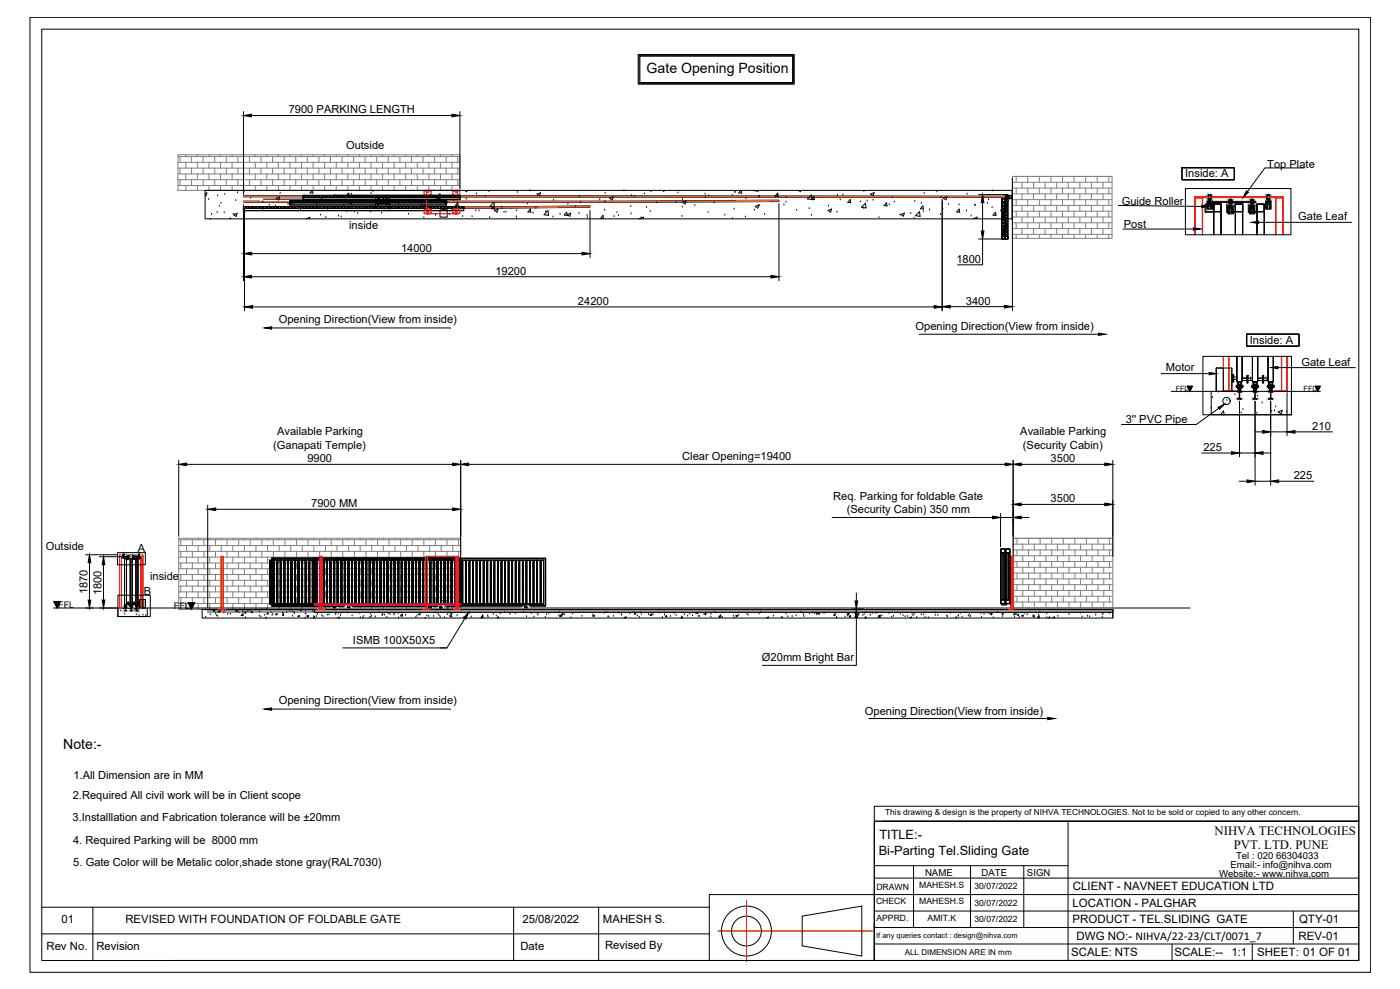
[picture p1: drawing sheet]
<svg xmlns="http://www.w3.org/2000/svg" width="841mm" height="594mm" viewBox="0 0 841 594" stroke-linecap="round" stroke-linejoin="round" font-family="sans-serif">
<defs><g id="words">
<g font-size="8.5">
<text x="388" y="44">Gate Opening Position</text>
<text x="38" y="450">Note:-</text>
</g>
<g font-size="7.7">
<text x="730" y="501">NIHVA TECHNOLOGIES</text>
<text x="528" y="504">TITLE:-</text>
<text x="741" y="510">PVT. LTD. PUNE</text>
<text x="528" y="513">Bi-Parting Tel.Sliding Gate</text>
</g>
<g font-size="6.9">
<text x="644" y="535">CLIENT - NAVNEET EDUCATION LTD</text>
<text x="644" y="545">LOCATION - PALGHAR</text>
<text x="644" y="555">PRODUCT - TEL.SLIDING GATE</text>
<text x="780" y="555">QTY-01</text>
<text x="647" y="565">DWG NO:- NIHVA/22-23/CLT/0071_7</text>
<text x="780" y="564">REV-01</text>
<text x="644" y="574">SCALE: NTS</text>
<text x="706" y="574">SCALE:--</text>
<text x="740" y="574">1:1</text>
<text x="755" y="574">SHEET: 01 OF 01</text>
</g>
<g font-size="6.8">
<text x="37" y="555">01</text>
<text x="75" y="555">REVISED WITH FOUNDATION OF FOLDABLE GATE</text>
<text x="314" y="555">25/08/2022</text>
<text x="362" y="555">MAHESH S.</text>
<text x="363" y="570">Revised By</text>
<text x="28" y="571">Rev No.</text>
<text x="58" y="571">Revision</text>
<text x="313" y="571">Date</text>
</g>
<g font-size="6.7">
<text x="173" y="68">7900 PARKING LENGTH</text>
<text x="208" y="90">Outside</text>
<text x="761" y="101">Top Plate</text>
<text x="712" y="107">Inside: A</text>
<text x="674" y="123">Guide Roller</text>
<text x="210" y="138">inside</text>
<text x="675" y="137">Post</text>
<text x="780" y="132">Gate Leaf</text>
<text x="241" y="151">14000</text>
<text x="575" y="158">1800</text>
<text x="298" y="165">19200</text>
<text x="347" y="183">24200</text>
<text x="580" y="183">3400</text>
<text x="167" y="194">Opening Direction(View from inside)</text>
<text x="550" y="199">Opening Direction(View from inside)</text>
<text x="751" y="206">Inside: A</text>
<text x="782" y="220">Gate Leaf</text>
<text x="700" y="223">Motor</text>
<text x="676" y="254">3'' PVC Pipe</text>
<text x="166" y="262">Available Parking</text>
<text x="613" y="262">Available Parking</text>
<text x="788" y="258">210</text>
<text x="164" y="270">(Ganapati Temple)</text>
<text x="615" y="270">(Security Cabin)</text>
<text x="723" y="271">225</text>
<text x="185" y="278">9900</text>
<text x="410" y="276">Clear Opening=19400</text>
<text x="631" y="278">3500</text>
<text x="777" y="288">225</text>
<text x="187" y="305">7900 MM</text>
<text x="501" y="300">Req. Parking for foldable Gate</text>
<text x="631" y="302">3500</text>
<text x="509" y="308">(Security Cabin) 350 mm</text>
<text x="28" y="331">Outside</text>
<text x="83" y="331">A</text>
<text x="90" y="349">inside</text>
<text x="52" y="357" transform="rotate(-90 52 357)">1870</text>
<text x="61" y="357" transform="rotate(-90 61 357)">1800</text>
<text x="86" y="357">B</text>
<text x="212" y="387">ISMB 100X50X5</text>
<text x="458" y="397">Ø20mm Bright Bar</text>
<text x="167" y="423">Opening Direction(View from inside)</text>
<text x="520" y="429">Opening Direction(View from inside)</text>
<text x="44" y="468">1.All Dimension are in MM</text>
<text x="44" y="480">2.Required All civil work will be in Client scope</text>
<text x="44" y="493">3.Installlation and Fabrication tolerance will be ±20mm</text>
<text x="44" y="507">4. Required Parking will be 8000 mm</text>
<text x="44" y="520">5. Gate Color will be Metalic color,shade stone gray(RAL7030)</text>
</g>
<g font-size="5.8">
<text x="743" y="516">Tel : 020 66304033</text>
<text x="739" y="522">Email:- info@nihva.com</text>
<text x="556" y="526">NAME</text>
<text x="590" y="526">DATE</text>
<text x="617" y="526">SIGN</text>
<text x="732" y="527">Website:- www.nihva.com</text>
</g>
<g font-size="5.4">
<text x="35" y="365">FFL</text>
<text x="104" y="366">FFL</text>
</g>
<g font-size="5.2">
<text x="552" y="533">MAHESH.S</text>
<text x="526" y="535">DRAWN</text>
<text x="585" y="534">30/07/2022</text>
<text x="526" y="543">CHECK</text>
<text x="552" y="543">MAHESH.S</text>
<text x="585" y="544">30/07/2022</text>
<text x="526" y="553">APPRD.</text>
<text x="557" y="553">AMIT.K</text>
<text x="585" y="554">30/07/2022</text>
</g>
<text font-size="5" x="532" y="490">This drawing &amp; design is the property of NIHVA TECHNOLOGIES. Not to be sold or copied to any other concern.</text>
<text font-size="4.8" x="544" y="574">ALL DIMENSION ARE IN mm</text>
<text font-size="4.5" x="526" y="563">If any queries contact : design@nihva.com</text>
<g font-size="4.3">
<text x="706" y="235">FFL</text>
<text x="783" y="235">FFL</text>
</g>
</g></defs>
<!-- layer: 0 -->
<g fill="none" stroke="#000" stroke-width=".6">
<path d="M18 10h805v574h-805zM25 18h791v559h-791zM383 33h94v18h-94zM384 33h93v17h-93zM384 34h92v16h-92zM146 67v50M151 69h120M276 67v46M123 114h485v17h-485zM123 116h1v2l-1-1M125 120h.1M131 118h.1"/>
<path d="M135 117h.1M143 116h.1M146 117l462 1v1l-462-1zM147 115h.1M151 119h.1M158 120h118M166 119l2-1-1 2-1-1M168 116h.1M182 117h94v2h-94zM182 120h94M182 118v1M182 117v3h94v-3"/>
<path d="M182 117v1M182 119v1M182 117h94M183 117v1M183 117h.1M183 117v2M185 118h.1M185 118h1M186 118h.1M186 118h-1M187 118h.1M187 118h1h-1"/>
<path d="M187 114l-1 2h2v-2M188 118h-1M188 118h.1M189 118h1M189 118h.1M190 118h.1M190 118h-1M191 118h1M192 118h.1M192 118h-1M193 119h.1M193 120h.1"/>
<path d="M194 118h.1M196 118h.1M198 118h.1M200 118h.1M200 118h1M200 117h76v2h-76zM200 118l1 1M201 117l1 1M202 117h.1M202 117v2M202 118h1M202 118h.1"/>
<path d="M203 118h.1M203 118h-1M204 119h.1M204 118h.1M205 118h.1M205 118h-1M206 118h1M207 118h.1M209 118h.1M209 117h.1M210 116v2h-2zM211 118h.1"/>
<path d="M211 117h.1M213 118h.1M215 118h.1M215 118h1h-1M217 118h1M217 118h.1M218 118h-1M219 118h.1M219 118h1M220 118h-1M220 118h.1M221 118h.1"/>
<path d="M222 118h-1M222 118h.1M223 116h.1M224 118h.1M224 115h.1M226 119h8v3h-8zM226 118h.1M227 119h.1M228 118h.1M230 118h.1M231 118l1 2h-2zM232 118h.1"/>
<path d="M232 119h1M232 119h.1M232 118h1M233 118h.1M233 118h-1M234 118h1M234 118h.1M235 118h-1M236 118h.1M237 118h-1M237 118h.1M239 118h.1"/>
<path d="M241 118h.1M243 118h.1M245 118h.1M247 118h.1M247 118h1M248 118h-1M249 118h.1M249 118h1M250 118h.1M250 118h-1M251 118h.1M251 118h1"/>
<path d="M252 118h.1M252 118h-1M253 118h1M254 118h.1M254 118h-1M256 118h.1M258 118h.1M260 118h.1M262 118h1M262 118h.1M263 118h.1M263 118h-1"/>
<path d="M264 118h1M264 118h.1M264 116l1 3h-3zM265 118h.1M265 118h-1M266 118h.1M266 118h1M267 118h-1M267 118h.1M268 118h1M269 118h.1M269 118h-1"/>
<path d="M270 119h.1M271 118h.1M273 118h.1M275 117v2zM276 118h.1M276 117h.1M276 119h-94M279 114l1 1 1-1M280 120h.1M286 116h.1M292 118h.1M294 115h.1"/>
<path d="M311 116h.1M318 115h.1M323 117l2-1-1 2zM348 118h.1M364 116h.1M366 119l2-1v2zM375 115h.1M379 117h.1M381 118h.1M387 116h.1M391 115h.1M399 115h.1"/>
<path d="M407 116h.1M410 120h.1M424 117h.1M424 119h.1M426 118h.1M440 117h.1M441 115h.1M442 116h.1M445 114l-1 2h2l-1-2M448 119h.1M453 114l2 1v-1M456 118h.1"/>
<path d="M467 116v2h-1l1-2M467 117h.1M472 119h.1M480 114l1 1v-1M487 117l1 3-3-1zM488 119h.1M489 119h.1M489 118v2h-2zM503 117h.1M506 117h.1M511 120v2h-2zM519 115h.1"/>
<path d="M523 117l2-1v2zM536 119h.1M555 116h.1M563 115h.1M565 119h.1M566 120v67M567 119l2-1-1 2zM581 117h.1M588 117h17h-1M596 115h.1M602 119h2v2h-2zM602 119v25"/>
<path d="M602 119v24M602 119v1M602 119h1M603 119v1M603 119v24h-1M604 119v25M604 119h1v2h-1zM604 119v24h1M604 119v1M604 118h2v1h-2M604 119h1M604 117v2"/>
<path d="M605 117v2M605 119v25M605 119h-1v25M606 117h2v2h-2zM608 107v80M710 101h32v7h-32zM710 101h31v7h-31zM712 113h63v28h-63zM726 117h2M726 119l1 1M726 119h2M726 117v1"/>
<path d="M726 119h.1M726 117h1M726 120h1M726 119v1M726 120v2M726 120h.1M727 120h-1h1M727 120h-1M727 117h.1M727 120l-1 1M727 120v2M727 119h1"/>
<path d="M727 117v1M727 119v1M728 117v1M728 119h.1M738 120h2M739 120h.1M740 120h-1v1M740 120v1M751 120h2M752 120h.1M761 117h2M761 119l1 1"/>
<path d="M761 117v1M761 119h.1M761 119h2M761 120h2M761 119v1M762 117h.1M762 120v2M762 120h.1M762 120v1M762 119h1M762 117v1M762 119v1"/>
<path d="M763 117v1M763 119h.1M784 101h-24l-11 14M126 131h.1M127 129h.1M130 128h.1M132 124h.1M133 122h.1M135 128h.1M138 131h.1M140 129h.1M140 129l2-1v2z"/>
<path d="M142 121h.1M146 125h.1M146 126h.1M146 124h155v1h-155zM146 124h133v1h-133zM146 124h1M146 123v46M146 126h133M146 124v1M146 125v30M146 124h.1M146 124h133"/>
<path d="M147 126v61M147 124h.1M147 124v1M148 125h.1M149 125h.1M149 124h.1M149 124l1 1h-1M149 124v1M150 125h.1M150 124h.1M151 125h1M152 124h-1"/>
<path d="M152 124h.1M152 124l-1 1M152 124v1h-1M154 125h.1M154 124h.1M154 124v1M156 125h.1M156 124h.1M156 124v1M156 121h-10v1h226v-1h-138M158 126h.1M158 121h.1"/>
<path d="M158 125h.1M158 124h.1M158 124v1M160 125h.1M160 124h.1M160 124v1M160 124h1M161 125h-1M162 123h.1M162 125h.1M162 124h.1M162 124h1"/>
<path d="M162 124v1M162 125h1M162 124l1 1h-1M163 124h.1M164 125h.1M164 124h.1M164 124l1 1h-1M164 124v1M164 125h1M165 124h.1M166 125h.1M166 124h.1"/>
<path d="M167 124l-1 1M167 124h.1M167 125h.1M169 125h.1M169 124h.1M169 124v1M171 125h.1M171 124h.1M171 124v1M173 125h.1M173 124h.1M173 123h.1"/>
<path d="M173 124v1M174 121h94v1h-94zM174 122h.1M174 123h94M174 121v2h94v-2M174 121v1M174 122v1M174 121h94M174 122h94M175 125h.1M175 124h.1M175 124v1"/>
<path d="M175 121v1M176 123h.1M177 121h.1M177 125h.1M177 124h.1M177 121l1 1-1-1M177 124l1 1h-1M177 124v1M177 121h1M177 125h1M178 121h.1M178 124h.1"/>
<path d="M179 121h1M179 125h1M179 121h.1M179 124h.1M179 124h1M179 124v1M180 121v1l-1-1M180 124v1h-1M180 121h.1M180 124h.1M180 126h.1M181 121v1"/>
<path d="M181 125h.1M181 121h.1M181 124h.1M182 121h-1M182 124l-1 1M182 121h.1M182 124h.1M182 121v1M182 125h.1M184 121h.1M184 125h.1M184 124h.1"/>
<path d="M184 124v1M184 121v1v-1M184 131h2M185 121h.1M186 121h.1M186 125h.1M186 124h.1M186 121v1v-1M186 124v1M188 121v1M188 125h.1M188 121h.1"/>
<path d="M188 124h.1M188 124v1M190 121h.1M190 125h.1M190 124h.1M190 124v1M190 121v1v-1M190 123h.1M192 121h.1M192 125h.1M192 124h.1M192 121l1 1-1-1"/>
<path d="M192 124l1 1h-1M192 124v1M192 121h1M192 125h1M193 121h.1M193 124h.1M193 129h.1M194 121v1M194 125h.1M194 121h.1M194 124h.1M195 121h-1"/>
<path d="M195 124l-1 1M195 121h.1M195 124h.1M195 121l-1 1M195 125h-1M196 131h.1M196 121h1M196 125h1M196 121h.1M196 124h.1M196 124h1M197 121h-1"/>
<path d="M197 124l-1 1M197 121v1l-1-1M197 124v1h-1M197 127h.1M197 121h.1M197 124h.1M199 121h.1M199 125h.1M199 121h-1M199 124h-1M199 121v1l-1-1M199 124v1h-1"/>
<path d="M199 124v1M199 124h.1M201 121v1M201 125h.1M201 121h.1M201 124h.1M201 124v1M203 121h.1M203 125h.1M203 124h.1M203 124v1M203 121v1v-1"/>
<path d="M203 130h.1M205 121h.1M205 125h.1M205 130h.1M205 124h.1M205 121v1v-1M205 124v1M207 123h.1M207 121h1M207 125h1M207 121h.1M207 124h.1"/>
<path d="M207 124v1M207 121l1 1-1-1M207 124l1 1h-1M207 124h1M208 127h.1M209 121h.1M209 124h.1M209 121h1M209 124h1M209 124v1M210 121h-1M210 124l-1 1"/>
<path d="M210 122l2-1-1 2zM210 121h.1M210 124h.1M210 125h-1M211 121h.1M211 125h.1M211 124h.1M211 121h1M211 124h1M211 124v1M212 121h.1M212 125h.1"/>
<path d="M212 121v1l-1-1M212 124v1h-1M212 124h.1M213 127h.1M213 121h1M213 125h1M214 121h-1M214 124h-1M214 121h.1M214 124h.1M214 124l-1 1M214 121v1l-1-1"/>
<path d="M214 124v1h-1M215 128h.1M216 121v1M216 125h.1M216 121h.1M216 124h.1M216 124v1M218 121h.1M218 125h.1M218 124h.1M218 124v1M218 121v1v-1"/>
<path d="M220 121h.1M220 125h.1M220 124h.1M220 121v1v-1M220 124v1M222 121v1M222 125h.1M222 121h.1M222 124h.1M222 124v1M222 121h1M222 124h1"/>
<path d="M223 121l-1 1M223 125h-1M223 127h.1M223 124h.1M224 125h.1M224 121h.1M224 124h.1M224 121h1M224 124h1M224 124v1M224 125h1M225 121v1l-1-1"/>
<path d="M225 124v1h-1M225 121h.1M225 124h.1M226 122h8v3h-8zM226 121h.1M226 125h.1M226 124h.1M226 121l1 1-1-1M226 124l1 1h-1M226 124v1M226 121h1M226 125h1"/>
<path d="M227 121h.1M227 124h.1M227 123h.1M227 122v1M228 121v1M228 125h.1M228 125h1M228 121h.1M228 124h.1M229 121h-1M229 124v1M229 124l-1 1"/>
<path d="M229 121h.1M229 124h.1M229 121v1M229 128h.1M231 121h.1M231 125h.1M231 124h.1M231 124v1M231 121v1v-1M232 123h1M232 122v1M233 125h.1"/>
<path d="M233 124h.1M233 121h.1M233 124v1M233 121v1v-1M234 126h.1M235 125h.1M235 124h.1M235 121h.1M235 124v1M235 121v1v-1M237 121v1M237 124h.1"/>
<path d="M237 121h1M237 121h.1M237 124v1M237 124h1M238 125h-1M239 125h.1M239 124h.1M239 121h.1M239 124h1M239 124v1M239 121h1M239 125h1"/>
<path d="M239 123h.1M239 124l1 1h-1M240 121h-1M240 124h.1M240 121h.1M241 125h1M241 124h.1M241 121h.1M241 124l1 1M241 124v1M241 121h1M242 121h.1"/>
<path d="M242 121v1l-1-1M242 124h.1M242 125h.1M242 125h-1M243 125h.1M243 124h.1M243 121h1M244 121h-1M244 121h.1M244 124l-1 1M244 121v1l-1-1M244 124h.1"/>
<path d="M244 125h.1M245 129h.1M246 121v1M246 125h.1M246 124h.1M246 121h.1M246 124v1M248 125h.1M248 124h.1M248 121h.1M248 124v1M248 121v1v-1"/>
<path d="M250 125h.1M250 124h.1M250 121h.1M250 121v1v-1M250 124v1M252 121v1M252 125h.1M252 124h.1M252 121h.1M252 124v1M252 121h1M253 121l-1 1"/>
<path d="M253 123h.1M253 124l2-1v2zM253 122v-2l-1 2h2M254 125h.1M254 124h.1M254 121h.1M254 124l1 1h-1M254 124v1M254 121h1M254 125h1M255 121v1l-1-1M255 124h.1"/>
<path d="M255 121h.1M255 131h.1M255 125h.1M256 125h.1M256 124h.1M256 121h.1M256 121l1 1-1-1M256 121h1M257 124l-1 1M257 124h.1M257 121h.1M257 125h-1"/>
<path d="M258 121h.1M258 121v1M258 124h.1M258 124h1M259 124l-1 1M259 121h-1M259 124h.1M259 121h.1M259 125h-1M259 121v1M261 125h.1M261 124h-1"/>
<path d="M261 121h.1M261 124h.1M261 124v1M261 124v1h-1M261 121v1v-1M262 129h.1M263 125h.1M263 124h.1M263 121h.1M263 124v1M263 121v1v-1M264 126h5v4h-5z"/>
<path d="M265 125h.1M265 124h.1M265 121h.1M265 124v1M265 121v1v-1M266 125h1v1h-1zM266 126h.1M267 126h.1M267 125h.1M267 124h.1M267 124v1M267 122v-1v1"/>
<path d="M268 121v2M269 125h1M269 124h.1M269 124l1 1h-1M269 124v1M270 124h.1M270 129h.1M271 125h.1M271 124h.1M272 126h.1M272 124l-1 1M272 124h.1"/>
<path d="M272 125h-1M272 121h.1M273 125h.1M273 124h.1M273 124h1M273 124v1M274 125h.1M274 124v1h-1M274 124h.1M275 122v2l-1-1zM276 125h.1M276 124h-1"/>
<path d="M276 124v1h-1M276 124v1M276 124h.1M277 125h.1M277 124v1M277 125h1M277 124h.1M278 124h1M278 124h-1M278 130h.1M278 125v1M279 125h-133"/>
<path d="M279 124v3h-133M284 130h.1M286 127h.1M288 127h.1M294 131h.1M297 121v3h-3zM297 124v2l-2-1zM297 126h2v1zM301 124h.1M301 124h53l-53 1zM303 128h.1M304 127h.1"/>
<path d="M310 130h.1M310 131h.1M310 127h.1M317 123h.1M319 126v1h-2zM320 128h.1M322 125h.1M328 127h.1M329 127l1 2h-3zM332 130h.1M333 120h.1M336 129h.1"/>
<path d="M340 127l1 2h-2zM341 129l2-1-1 2zM341 123h.1M346 124h.1M348 128h.1M349 122h.1M353 129h.1M353 131h.1M354 126v29M360 120h.1M362 129l1 2h-2zM363 126h.1"/>
<path d="M363 121h.1M369 130h.1M371 128h.1M371 129h.1M372 121l96-1v1l-96 1zM379 124h.1M379 128h.1M384 131h.1M385 131h.1M387 130l-2 1M387 131h-1M388 125h.1"/>
<path d="M391 127h.1M395 122h.1M406 122h.1M410 130h.1M410 124h.1M410 121h2v2l-2-1M417 123h.1M425 128h.1M429 122h.1M435 129h.1M440 131h.1M441 126h.1"/>
<path d="M448 130h.1M453 126h.1M454 124l2-1-1 2zM456 124h.1M459 129h.1M468 122v47M471 123h.1M472 121h.1M479 126h.1M486 125h.1M487 129h.1M489 120h.1"/>
<path d="M497 126h3l-1 1zM498 124h.1M503 127h.1M505 120h.1M517 121h.1M519 125h.1M520 122v3h-2zM521 121h.1M524 120h.1M528 131h.1M533 124v-2l-2 2h2M534 123h.1"/>
<path d="M537 121h.1M541 129h.1M543 128v2l-2-1 2-1M547 128h.1M549 131h.1M550 121h.1M552 127l1 3h-3zM553 122h.1M554 124l1 2-2-1zM555 127h.1M558 126h.1M565 129h.1"/>
<path d="M566 126h.1M570 123h.1M576 123h.1M576 126l1 1h-2zM581 127h.1M583 130h.1M585 131l2-1v1M586 123h.1M590 122v17M593 122h.1M594 120h.1M596 125h.1"/>
<path d="M598 127v2h-1zM601 127h.1M602 121h.1M602 121h1M602 124h.1M602 122h1h-1h1M602 123h1v1h-1zM602 125h1v1h-1h1M602 127h1h-1zM602 129h1M602 130h1v1h-1zM602 132l1 1v-1"/>
<path d="M602 132h1zM602 134h1h-1zM602 136h1M602 135h1zM602 137h1v1h-1M602 139h1h-1zM602 129h.1M603 129h-1M604 121h1M604 122v1zM604 124h.1M604 125v1z"/>
<path d="M604 127v1v-1M604 129v1M604 129h.1M604 131h.1M604 133h.1M604 133v-1v1M604 134v1zM604 136h.1M604 137v1zM604 139v1v-1M604 127h.1M604 139h.1"/>
<path d="M605 122v1M605 124h.1M605 125v1M605 127h.1M605 129v1M605 131h.1M605 132v1M605 134v1M605 136h.1M605 137v1M605 139h.1M605 129h.1"/>
<path d="M605 133h.1M605 121h.1M605 127v1M605 139v1M672 123l50 1M717 138h-42M724 123h5M724 123v5M724 127h5M725 121h3v5h-3zM725 121h.1M726 121l-1 1"/>
<path d="M726 122l-1 1M726 122h1M726 123l-1 1M726 124l-1 1M726 125l-1 1M726 126h.1M726 121v5M726 122v1M726 121h1M726 121l1-1zM727 122v1M727 121h.1"/>
<path d="M727 121h-1M727 121v-1v1M727 120v1M727 123l-1-1-1 2M727 121v5M728 121l-1 1M728 122l-1 1M728 123l-1 1M728 124l-1 1M728 125v1M728 126h.1M729 122h5v1h-5z"/>
<path d="M729 123h5v4h-5zM729 121h12v1h-12zM729 123h-5v5h5M729 127h.1M729 123v18M729 123h.1M729 123h4M733 127h-4M733 123v18M737 123h5M737 127h5M737 123v5"/>
<path d="M738 124h3v4h-3zM738 124h.1M738 122h2M738 120v1M738 122h.1M739 125h1M739 125l-1 1M739 124l-1 1M739 127l-1 1M739 128h-1M739 126l-1 1M739 128h.1"/>
<path d="M739 124v4M739 122v3M739 124h1M739 123h1l-1 1M739 123h.1M739 124h.1M739 124v1M739 125h.1M739 123v1M739 123l1 1M739 123h1h-1M739 123h1v2"/>
<path d="M740 123l-1 1M740 124h.1M740 120h.1M740 122h.1M740 122v1M740 120h-2M740 124v4M740 125h-1l-1 2M741 124h-1M741 124l-1 1M741 125l-1 1M741 126l-1 1"/>
<path d="M741 127l-1 1M741 128h-1M741 128h.1M742 121h12v1h-12v1h5v-1h-5zM742 123h5v4h-5zM742 123h-5v5h5M742 123h4M742 127h4M742 123v18M742 123h.1M746 123v18M750 123h5"/>
<path d="M750 127h5M750 123v5M751 124h3v4h-3zM751 124h.1M751 122h2M751 120v1M751 122h.1M752 125l-1 1M752 125h1M752 127l-1 1M752 128h-1M752 124l-1 1"/>
<path d="M752 126l-1 1M752 128h.1M752 124v4M752 121v-1h1v1M752 122v3M752 124h1M752 123h1l-1 1M752 123h.1M752 124h.1M752 124v1M752 125h.1M752 123v1"/>
<path d="M752 123l1 1M752 123h1h-1M752 123h1M753 123l-1 1M753 124h.1M753 122v3M753 124v4M753 125h-1l-1 2M753 120v1M753 122h.1M754 124h-1M754 124l-1 1"/>
<path d="M754 125l-1 1M754 126l-1 1M754 127l-1 1M754 128h-1M754 128h.1M755 123h5v4h-5zM755 123h-5v5h5M755 123h4M755 127h4M755 123v18M755 123h.1M756 134h56"/>
<path d="M759 123v18M760 121h4v5h-4zM760 121h.1M761 121l-1 1M761 122l-1 1M761 122h2M761 123l-1 1M761 124l-1 1M761 125v1M761 126h.1M761 121v5M762 122l-1 1h2l-1-1"/>
<path d="M762 121h.1M762 122v1M762 122h.1M762 121v-1zM762 121v-1v1M762 123l-1-1-1 2M763 121l-1 5M763 121l-1 1M764 121l-1 1M764 122l-2 1M764 123l-2 1M764 124l-2 1"/>
<path d="M764 125l-1 1M764 126h-1M151 152h199M588 144h16M590 144v15h-15M602 142h2v2h-2zM602 143h.1M602 142h.1M602 142h1M602 141l1-1v1h-1h1M603 142h.1M604 142h1v2h-1z"/>
<path d="M604 142h1M604 141h.1M605 141h.1M729 141v-18h5v18M742 141v-18h5v18M755 141v-18h5v18M151 166h312M152 184h409M163 197h108M571 184h32M660 201h-108M723 214h53v35h-53z"/>
<path d="M743 214v15h3v-15v15h-3zM749 201h31v7h-31zM752 214v15h4v-15v15h-4v-15M762 214v15h3v-15M762 214v15h3M765 214v15M697 224h29M704 235h89M713 232h3l-1 3zM728 235v14h48M728 239h.1M731 221h9v14h-9z"/>
<path d="M731 221h4v14h-4zM731 221v14M732 236h.1M740 226v2M740 221v14M740 225h1v4h-1zM741 225v4zM741 226h2M741 228h2M742 237h.1M743 235h.1M744 232h.1"/>
<path d="M744 232v1M744 233h1M744 231v1M744 231h1M744 232l1-1v1zM744 231l1 1v-1M744 233h.1M745 231v1M745 232v1M745 232h1M745 232h.1M745 231l1 1"/>
<path d="M745 233h.1M746 232h.1M746 232l-1 1M746 235l-1 1v3l1 1h-3l1-1v-3l-1-1M746 235h.1M746 227h3M746 229h3M749 226v4zM749 226h1v4h-1zM749 230h.1M750 227h2M750 229h2"/>
<path d="M751 227h.1M751 229h.1M753 235h.1M753 232h.1M753 232v1M753 232h1M753 232l1 1M753 233h2M753 231v1M753 231h2M753 232l1-1 1 1zM753 231l1 1 1-1"/>
<path d="M753 233h1M753 233h1h1M753 233h.1M754 232h.1M754 231v1M754 232v1M754 232h1M755 231v1M755 233h.1M755 233h-1M755 232h.1M755 232v1"/>
<path d="M755 232l-1 1M755 235l-1 1v3l1 1h-2l1-1v-3l-1-1M755 235h.1M755 238h.1M756 227h2M756 229h2M758 226h1v4h-1zM759 226v4zM759 230h.1M759 227h3v2h-3M761 227h.1M761 229h.1"/>
<path d="M762 235h.1M762 232h.1M762 232l1 1M762 232h1M763 233h1M763 231l-1 1M763 232v-1l1 1zM763 231v1l1-1M763 231h1M763 233h.1M763 231v1M763 232h.1"/>
<path d="M763 232v1M764 232h.1M764 231v1M764 233h.1M764 233h-1M764 232v1M764 235l-1 1v3l1 1h-2l1-1v-3l-1-1M764 235h.1M765 229h.1M768 221h46M773 236v26M773 236h.1"/>
<path d="M776 235v14M790 232h3l-1 3zM728 245h.1M732 245l-13 10h-45M735 247v2h-2zM737 240h.1M739 241h.1M745 241v34M746 248h.1M747 246h.1M754 259h5M754 241v50"/>
<path d="M755 248h.1M758 242h.1M761 249h.1M763 241v50M763 259h10M764 247h.1M766 247h.1M766 244h.1M768 247l2-1v3zM773 248h.1M778 259h22M107 277v45"/>
<path d="M112 279h160M277 277v57M282 279h322M609 277v57M613 279h51M669 277v57M722 272h18M745 272h9M759 272h5M744 289h5M754 289h9M768 289h21"/>
<path d="M125 304v61M130 306h142M500 311h96M601 308v20M601 311h8M613 303h51M613 311h5M51 333h20M54 338v22M60 334h14M62 339v21M71 332h16v7h-16z"/>
<path d="M74 334h1v1h-1zM74 334v1M74 334h.1M74 335h.1M74 333h.1M74 333v1M74 334h1M74 334l1 1M74 335h1M75 334h.1M75 334h1v29h-1zM75 334h1v2h-1z"/>
<path d="M75 335h1M76 334h1v2h-1M76 335h1M76 335h1v1h-1zM76 335l1 1M76 336h1M76 336h.1M76 334h1M77 335h.1M77 334h.1M77 334v1M77 334l-1 2"/>
<path d="M77 334v2M77 335l-1 1M77 336h.1M78 334h1v29h-1zM78 334h1v2h-1zM78 335h1M79 334h-3h7M79 334h2v2h-2M79 335h2M79 336h2M80 334h3M80 336h.1"/>
<path d="M80 335h1v1h-1zM80 335h.1M80 335v1M80 334h.1M80 335h1M80 334v1M80 334v2M80 336h1M81 335h.1M81 335l-1 1M81 334v2l-1-1M82 334h1v29h-1z"/>
<path d="M82 334h1zM82 334h1v2h-1zM82 335h1M83 334h1v2h-1M83 335h1M83 336h1M83 334h1v1h-1zM83 334v1M83 334h.1M83 335h.1M83 333h.1M83 334h1"/>
<path d="M83 333h1M83 333v1M83 333v2M84 333h.1M84 334h.1M84 333h-1M84 333v2M84 334h-1M84 335h.1M84 333v1M84 334v2M162 337v26h1"/>
<path d="M162 337h1v26h-1zM162 337v26v-26M162 337h.1M163 335h114v29h-114zM163 335l1 2M163 335h165v29h-165v-28M164 337h1v26h-1zM164 337v26M164 337h163v26M164 337h112v26h-112zM164 337h.1M164 337h1"/>
<path d="M165 337l-1 26M166 337h1v26h-1zM166 337v26M167 337h.1M167 337v26M168 337h1v26h-1zM168 337l1 26M169 337h.1M169 337v26M171 337v26zM171 337v26M171 337h.1"/>
<path d="M173 337v26zM173 337v26M173 337h.1M175 337v26zM175 337v26M175 337h.1M177 337v26zM177 337v26M177 337h.1M179 337h1v26h-1zM179 337v26M179 337h1"/>
<path d="M180 337l-1 26M181 337h1v26h-1zM181 337v26M182 337h.1M182 337v26M183 337h1v26h-1zM183 337l1 26M184 337h.1M184 337v26M186 337v26zM186 337v26M186 337h.1"/>
<path d="M188 337v26zM188 337v26M188 337h.1M189 335h139v29h-139zM189 335l1 2M189 336v28M189 335h.1M190 337v26zM190 337v26M190 337h137v26h-137zM190 337h.1M192 337v26z"/>
<path d="M192 337v26M192 337h.1M194 337h1v26h-1zM194 337h1v26l-1-26M194 337v26M196 337h1v26h-1zM196 337v26M197 337h.1M197 337v26M198 337h1v26h-1zM198 337l1 26M199 337h.1"/>
<path d="M199 337v26M200 337h1v26h-1zM200 337v26h1M201 337v26M201 337h.1M203 337v26zM203 337v26M203 337h.1M205 337v26zM205 337v26M205 337h.1M207 337v26z"/>
<path d="M207 337v26M207 337h.1M209 337h1v26h-1zM209 337v26M209 337h1M210 337l-1 26M211 337h1v26h-1zM211 337v26M212 337h.1M212 337v26M213 337h1v26h-1zM213 337v26"/>
<path d="M214 337h.1M214 337v26M215 337h1v26h-1zM215 337l1 26M216 337h.1M216 337v26M218 337v26zM218 337v26M218 337h.1M220 337v26zM220 337v26M220 337h.1"/>
<path d="M222 337v26zM222 337v26M222 337h.1M224 337h1v26M224 337h1v26h-1zM224 337v26M224 337h.1M226 337h1v26h-1zM226 337v26M227 337h.1M227 337v26M228 337h1v26h-1z"/>
<path d="M228 337v26M229 337h.1M229 337v26M230 337h1v26h-1zM230 337l1 26M231 337h.1M231 337v26M233 337v26zM233 337v26M233 337h.1M235 337v26zM235 337v26"/>
<path d="M235 337h.1M237 337v26zM237 337v26M237 337h.1M239 337h1v26M239 337h1v26h-1zM239 337v26M239 337h.1M241 337h1v26h-1zM241 337v26M241 337h1M242 337l-1 26"/>
<path d="M243 337h1v26h-1zM243 337v26M244 337h.1M244 337v26M245 337h1v26h-1zM245 337l1 26M246 337h.1M246 337v26M248 337v26zM248 337v26M248 337h.1M250 337v26z"/>
<path d="M250 337v26M250 337h.1M252 337v26zM252 337v26M252 337h.1M254 337v26zM254 337v26M254 337h.1M256 337h1v26h-1zM256 337v26M256 337h1M257 337l-1 26"/>
<path d="M258 337h1v26h-1zM258 337v26M259 337h.1M259 337v26M260 337h1v26h-1zM260 337l1 26M261 337h.1M261 337v26M262 337h1v26h-1zM263 337v26M263 337h.1M265 337v26z"/>
<path d="M265 337v26M265 337h.1M267 337v26zM267 337v26M267 337h.1M269 337v26zM269 337v26M269 337h.1M271 337h1v26h-1zM271 337v26M271 337h1M272 337l-1 26"/>
<path d="M273 337h1v26h-1zM273 337v26M274 337h.1M274 337v26M276 337h.1M276 337v26v-26h-1v26l2 1M277 335v29M277 335l-1 2v26M277 337h1v26h-1zM278 337v26M278 337h.1M280 337v26z"/>
<path d="M280 337v26M280 337h.1M282 337v26zM282 337v26M282 337h.1M284 337v26zM284 337v26M284 337h.1M286 337h1v26h-1zM286 337v26M286 337h1M287 337l-1 26"/>
<path d="M288 337h1v26h-1zM288 337v26M289 337h.1M289 337v26M290 337v26M291 337v26v-26h-1v26M292 337h1v26h-1zM292 337l1 26M293 337h.1M293 337v26M295 337v26zM295 337v26"/>
<path d="M295 337h.1M297 337v26zM297 337v26M297 337h.1M299 337v26zM299 337v26M299 337h.1M301 337h1v26h-1zM301 337v26M301 337h.1M303 337h1v26h-1zM303 337v26"/>
<path d="M303 337h1M304 337l-1 26M305 337h1v26h-1zM305 337v26M306 337h.1M306 337v26M307 337h1v26h-1zM307 337l1 26M308 337h.1M308 337v26M310 337v26zM310 337v26"/>
<path d="M310 337h.1M312 337v26zM312 337v26M312 337h.1M314 337v26zM314 337v26M314 337h.1M316 337v26zM316 337v26M316 337h.1M318 337h1v26h-1zM318 337v26"/>
<path d="M318 337h1M319 337l-1 26M320 337h1v26h-1zM320 337v26M321 337h.1M321 337v26M322 337h1v26h-1zM322 337l1 26M323 337h.1M323 337v26M325 337v26zM325 337v26"/>
<path d="M325 337h.1M327 335l-1 2M601 330h3v33h-3zM601 332h1M601 330v32h2M602 330h-1M602 330h2l-1 32M602 330h1M602 332h1M602 332h1v28h-1zM602 333v27M602 332h.1"/>
<path d="M603 332h.1M603 333v27M603 330h1M604 332h-1M604 330h3v33h-3zM604 332h1M604 330v32h2M605 330h-1M605 330h2l-1 32M605 330h1M605 332h1M605 332h1v28h-1z"/>
<path d="M605 333v27M605 332h.1M606 332h.1M606 333v27M606 330h1M607 332h-1M71 358h19v12h-19zM514 356v5M603 360h.1M606 360h.1M32 365h683M32 361h4l-2 4z"/>
<path d="M71 365v5M73 367h.1M75 369h.1M75 367h1M75 365h.1M75 364h.1M75 364h1M75 367h.1M75 365v2M76 367h.1M76 364h.1M76 365h.1"/>
<path d="M76 365h-1M76 363h1M76 362h1M76 362h.1M76 363h.1M77 362v1zM77 363h.1M77 363h1M77 362h1M78 365h1M78 367h1M78 365h.1"/>
<path d="M78 364h.1M78 364h1M78 367h.1M79 364h.1M79 367h-1M79 366h.1M79 365v2M79 367h.1M79 365h.1M79 363h1M79 362h1M80 362h.1"/>
<path d="M80 363h.1M80 367l1-1v1zM80 362l1 1zM80 363h1M81 363h1M81 362h1M82 365h.1M82 367h1M82 364h.1M82 369h.1M82 364h1M82 367h.1"/>
<path d="M82 365v2M83 364h.1M83 364h-1M83 367h.1M83 365h-1M83 365h.1M83 362h1M83 363h1M83 366v2l-1-1zM84 361v2zM84 370h.1M84 360h3v5h-3z"/>
<path d="M84 360v5M84 362v1M86 360h1v5h-1zM86 369h.1M87 360v5M88 370h.1M88 365v5h-17M113 362h4l-2 4zM121 366h548v5h-548zM123 371h.1M124 366h.1M126 369h.1"/>
<path d="M128 366h.1M128 367h1h-1M130 369h.1M130 370h.1M131 370h.1M132 366v2h-1zM132 366h1M134 368h.1M135 367h.1M137 369h.1M138 369h.1M142 367h.1"/>
<path d="M142 366v1zM143 367h.1M144 368h.1M146 369v1h-1zM146 368h.1M146 367h.1M147 368h1zM147 371h.1M149 367h.1M150 367h.1M152 367v1h-1zM154 366h.1"/>
<path d="M156 370h.1M156 368h.1M157 371h.1M157 366h.1M159 370h.1M159 371h1M160 366h.1M161 368v1h-1zM163 368h.1M163 370h.1M164 369h.1M164 363h163"/>
<path d="M164 363h.1M164 363l-1 1M166 369h1h-1zM167 366h.1M170 368h.1M170 369h.1M170 369v1zM172 368h.1M174 367h.1M175 367h.1M176 370h.1M177 368h.1"/>
<path d="M180 370h-1zM180 367h.1M181 367h.1M183 371h.1M183 369h.1M183 367h.1M184 369h.1M184 370h1zM185 371h.1M188 367h.1M188 370h.1M189 371h-1l1-1v1"/>
<path d="M189 366v2h480v-2v5M190 370h.1M190 363l-1 1M191 369h.1M193 370h.1M194 363h.1M194 370h.1M195 363h-1M197 369h.1M198 369h.1M200 364l1 2v-1v-1M202 369h.1"/>
<path d="M202 368h.1M203 371h1M203 369h.1M205 370h.1M205 368h.1M209 368h.1M209 364v2l1-1v-1M212 370h.1M216 369h.1M216 371h.1M218 371h.1M218 370h.1"/>
<path d="M222 371h.1M223 369h.1M223 371h.1M223 370h.1M224 363h.1M225 371h.1M227 368h1M230 370h.1M230 369h.1M231 369h.1M232 371h.1M233 363h.1"/>
<path d="M233 368h1M234 369h.1M237 368h.1M237 369h.1M239 363h.1M239 368h.1M239 371h.1M242 369v1h-1zM244 370h.1M248 363h.1M250 371h.1M251 370h.1"/>
<path d="M251 369h1zM255 371h1M256 370h.1M257 370h.1M258 364v2l1-1v-1M260 370h.1M261 368h1M263 369h.1M264 370h.1M264 364l1 2v-1v-1M264 371h.1M265 361h4v5h-4z"/>
<path d="M267 371h.1M269 369h.1M270 368h.1M270 370h1zM271 368v1zM271 371h.1M275 370h.1M277 368h.1M278 371h.1M279 371l-11 18h-4M281 369v1h-1zM282 368h.1"/>
<path d="M283 371h.1M290 370h.1M290 371h.1M290 371h-1M290 370h-1zM293 370h.1M293 371h.1M296 369h.1M298 370h.1M299 371v-1v1M301 369h.1M303 368h.1"/>
<path d="M306 369h.1M310 369h.1M315 368h.1M315 364l1 2v-1v-1M316 370h.1M319 368h.1M321 371h.1M322 368h1M323 370h.1M326 363l1 1M327 363h.1M328 371h.1"/>
<path d="M328 369h.1M330 369h.1M336 370h.1M336 368h.1M337 369v1h-1zM337 369h1zM339 369h.1M343 371h.1M344 369h.1M350 370h.1M356 370h1zM356 369h.1"/>
<path d="M363 368h.1M364 368h.1M365 371h.1M366 371h.1M368 370h.1M371 368h.1M372 368h.1M373 369h.1M373 370h.1M375 371h1M376 371h.1M378 369h.1"/>
<path d="M381 368h.1M382 368h.1M382 368v1h-1l1-1M383 370h.1M384 371h.1M385 368h.1M385 369h.1M390 369h.1M391 369v1h-1zM392 370h.1M392 369h.1M396 368h.1"/>
<path d="M398 371h.1M399 369h.1M399 368h.1M400 370h1h-1zM403 370h.1M405 368h.1M406 370h.1M409 371l1-1v1M409 371h.1M411 369h.1M413 370h.1M414 369h.1"/>
<path d="M416 370h.1M418 368h1M419 368h.1M420 370h.1M423 369h.1M423 369h1h-1M427 371h.1M427 369h.1M429 368h.1M432 371h.1M433 369v2l-1-1zM434 371h.1"/>
<path d="M441 370h.1M441 371h.1M442 370h1zM443 370h.1M444 370h.1M449 369h.1M449 370h.1M456 369h.1M457 368h.1M461 371h1h-1M465 370h.1M469 371h.1"/>
<path d="M470 371h.1M472 369h.1M473 370h.1M476 370h.1M478 370h.1M481 368h.1M482 368h1M483 369h.1M483 368h.1M483 370h.1M486 369h.1M488 368h.1"/>
<path d="M489 368h.1M490 368h.1M490 368h1M491 369h.1M492 368v1h-1l1-1M495 368h.1M501 369l1 1h-1zM502 369h.1M503 371h.1M508 371h.1M509 369h.1M509 369h1z"/>
<path d="M509 370h.1M511 371h.1M511 370h-1h1v1M512 366h7M514 368v1h1M514 371v29h-56M514 366h.1M515 368v1M516 369h.1M516 370h.1M518 370h.1M519 369h.1"/>
<path d="M520 371h.1M520 368h.1M520 370v1M523 368h.1M523 370h.1M524 368h.1M526 368h.1M527 368h.1M528 370h1zM529 370v1h-1zM530 370h.1M534 368h.1"/>
<path d="M536 371h.1M537 370h.1M541 369h.1M542 370h.1M544 370h.1M545 370h.1M547 371h1h-1M548 369h.1M549 370h.1M549 369h.1M551 371h.1M553 369h.1"/>
<path d="M555 369h.1M556 368h.1M556 371h.1M558 371h.1M562 368h.1M562 370h.1M563 370h.1M569 370h.1M569 371h.1M571 368h.1M574 371h.1M575 371h.1"/>
<path d="M576 370h.1M576 368h1M578 371h.1M582 370h.1M582 369h.1M583 371h.1M583 370h.1M589 369h.1M590 371h.1M591 369h.1M593 368h.1M594 369h.1"/>
<path d="M596 368l-1 1h1M597 371h.1M599 368h.1M601 362h1M602 363h3h-3zM602 360l-1 1M602 360h2M602 370h.1M602 368l1 1h-1l1-1M604 362h1M605 360l-1 1M605 360h2"/>
<path d="M609 369h.1M609 371h.1M610 368l-1 1h1v-1M612 369v1h-1zM612 371h.1M614 370h1h-1zM616 369h.1M617 369h.1M621 370h.1M621 370v1v-1zM624 369h.1M624 370v1h-1z"/>
<path d="M625 368h.1M629 369h.1M629 371h.1M630 371h1M633 371h.1M635 370h.1M642 369h.1M649 368h.1M650 371h.1M653 370h.1M655 370h.1M658 370h.1"/>
<path d="M662 371h.1M662 369h.1M662 368h1M666 368h.1M206 389h62M163 426h108M629 432h-107M525 484h291v9h-291zM525 493h291v84h-291zM525 493v84h-99M530 493h286M642 493v84"/>
<path d="M525 527h291M525 520h117M549 520v37M583 520v37M615 520v37M816 537h-390v40h-322M25 545h401M56 545v32M309 545v32M360 545v32M482 550l36-6v30l-36-6zM525 557h291"/>
<path d="M525 547h291M777 547v20M25 561h401M525 567h291M547 577h269M704 567v10M752 567v10"/>
<circle cx="227" cy="119" r=".4"/>
<circle cx="227" cy="119" r=".1"/>
<circle cx="232" cy="119" r=".4"/>
<circle cx="232" cy="119" r=".1"/>
<circle cx="605" cy="118" r=".6"/>
<circle cx="227" cy="123" r=".4"/>
<circle cx="227" cy="123" r=".1"/>
<circle cx="232" cy="123" r=".4"/>
<circle cx="232" cy="123" r=".1"/>
<circle cx="745" cy="235" r=".5"/>
<circle cx="754" cy="235" r=".5"/>
<circle cx="763" cy="235" r=".5"/>
<circle cx="737" cy="241" r="2.2"/>
<circle cx="75" cy="365" r=".2"/>
<circle cx="79" cy="365" r=".2"/>
<circle cx="82" cy="365" r=".2"/>
<circle cx="201" cy="365" r=".9"/>
<circle cx="201" cy="365" r=".4"/>
<circle cx="201" cy="365" r=".1"/>
<circle cx="201" cy="365" r=".6"/>
<circle cx="209" cy="365" r=".6"/>
<circle cx="209" cy="365" r=".9"/>
<circle cx="209" cy="365" r=".4"/>
<circle cx="209" cy="365" r=".1"/>
<circle cx="258" cy="365" r=".1"/>
<circle cx="258" cy="365" r=".4"/>
<circle cx="258" cy="365" r=".9"/>
<circle cx="258" cy="365" r=".6"/>
<circle cx="265" cy="365" r=".1"/>
<circle cx="265" cy="365" r=".4"/>
<circle cx="265" cy="365" r=".9"/>
<circle cx="265" cy="365" r=".6"/>
<circle cx="316" cy="365" r=".1"/>
<circle cx="316" cy="365" r=".4"/>
<circle cx="316" cy="365" r=".9"/>
<circle cx="316" cy="365" r=".6"/>
<circle cx="448" cy="559" r="15"/>
<circle cx="448" cy="559" r="9"/>
</g>
<g fill="none" stroke="#808080" stroke-width=".6">
<path d="M107 93h169v21h-169zM107 94h169M107 98h169M108 94v4M112 93v1M112 98v3M115 94v4M119 93v1M119 98v3M122 94v4M126 93v1M126 98v3"/>
<path d="M129 94v4M132 93v1M132 98v3M136 94v4M139 93v1M139 98v3M143 94v4M146 93v1M146 98v3M150 94v4M153 93v1M153 98v3"/>
<path d="M157 94v4M160 93v1M160 98v3M164 94v4M167 93v1M167 98v3M171 94v4M174 93v1M174 98v3M178 94v4M181 93v1M181 98v3"/>
<path d="M185 94v4M188 93v1M188 98v3M192 94v4M195 93v1M195 98v3M199 94v4M202 93v1M202 98v3M205 94v4M209 93v1M209 98v3"/>
<path d="M212 94v4M216 93v1M216 98v3M219 94v4M223 93v1M223 98v3M226 94v4M230 93v1M230 98v3M233 94v4M237 93v1M237 98v3"/>
<path d="M240 94v4M244 93v1M244 98v3M247 94v4M251 93v1M251 98v3M254 94v4M258 93v1M258 98v3M261 94v4M265 93v1M265 98v3"/>
<path d="M268 94v4M272 93v1M272 98v3M275 94v4M107 101h169M107 104h169M107 108h169M107 111h169M108 101v3M108 108v3M112 104v4M112 111v3"/>
<path d="M115 101v3M115 108v3M119 104v4M119 111v3M122 101v3M122 108v3M126 104v4M126 111v3M129 101v3M129 108v3M132 104v4M132 111v3"/>
<path d="M136 101v3M136 108v3M139 104v4M139 111v3M143 101v3M143 108v3M146 104v4M146 111v3M150 101v3M150 108v3M153 104v4M153 111v3"/>
<path d="M157 101v3M157 108v3M160 104v4M160 111v3M164 101v3M164 108v3M167 104v4M167 111v3M171 101v3M171 108v3M174 104v4M174 111v3"/>
<path d="M178 101v3M178 108v3M181 104v4M181 111v3M185 101v3M185 108v3M188 104v4M188 111v3M192 101v3M192 108v3M195 104v4M195 111v3"/>
<path d="M199 101v3M199 108v3M202 104v4M202 111v3M205 101v3M205 108v3M209 104v4M209 111v3M212 101v3M212 108v3M216 104v4M216 111v3"/>
<path d="M219 101v3M219 108v3M223 104v4M223 111v3M226 101v3M226 108v3M230 104v4M230 111v3M233 101v3M233 108v3M237 104v4M237 111v3"/>
<path d="M240 101v3M240 108v3M244 104v4M244 111v3M247 101v3M247 108v3M251 104v4M251 111v3M254 101v3M254 108v3M258 104v4M258 111v3"/>
<path d="M261 101v3M261 108v3M265 104v4M265 111v3M268 101v3M268 108v3M272 104v4M272 111v3M275 101v3M275 108v3M608 106h60v37h-60zM608 106h60"/>
<path d="M608 109h60M608 113h60M608 116h60M608 120h60M610 106v3M610 113v3M610 120v3M614 106h.1M614 109v4M614 116v4M617 106v3M617 113v3"/>
<path d="M617 120v3M621 106h.1M621 109v4M621 116v4M624 106v3M624 113v3M624 120v3M628 106h.1M628 109v4M628 116v4M631 106v3M631 113v3"/>
<path d="M631 120v3M635 106h.1M635 109v4M635 116v4M638 106v3M638 113v3M638 120v3M642 106h.1M642 109v4M642 116v4M645 106v3M645 113v3"/>
<path d="M645 120v3M649 106h.1M649 109v4M649 116v4M652 106v3M652 113v3M652 120v3M656 106h.1M656 109v4M656 116v4M659 106v3M659 113v3"/>
<path d="M659 120v3M663 106h.1M663 109v4M663 116v4M666 106v3M666 113v3M666 120v3M608 123h60M608 127h60M608 130h60M608 134h60M608 137h60"/>
<path d="M610 127v3M610 134v3M614 123v4M614 130v4M614 137v4M617 127v3M617 134v3M621 123v4M621 130v4M621 137v4M624 127v3M624 134v3"/>
<path d="M628 123v4M628 130v4M628 137v4M631 127v3M631 134v3M635 123v4M635 130v4M635 137v4M638 127v3M638 134v3M642 123v4M642 130v4"/>
<path d="M642 137v4M645 127v3M645 134v3M649 123v4M649 130v4M649 137v4M652 127v3M652 134v3M656 123v4M656 130v4M656 137v4M659 127v3"/>
<path d="M659 134v3M663 123v4M663 130v4M663 137v4M666 127v3M666 134v3M608 141h60M610 141v2M617 141v2M624 141v2M631 141v2M638 141v2"/>
<path d="M645 141v2M652 141v2M659 141v2M666 141v2M107 323h170v43h-170zM107 324h170M107 328h170M107 331h170M107 335h170M107 338h170M109 324v4M109 331v4"/>
<path d="M109 338v4M112 323v1M112 328v3M112 335v3M116 324v4M116 331v4M116 338v4M119 323v1M119 328v3M119 335v3M123 324v4M123 331v4"/>
<path d="M123 338v4M126 323v1M126 328v3M126 335v3M129 324v4M129 331v4M129 338v4M133 323v1M133 328v3M133 335v3M136 324v4M136 331v4"/>
<path d="M136 338v4M140 323v1M140 328v3M140 335v3M143 324v4M143 331v4M143 338v4M147 323v1M147 328v3M147 335v3M150 324v4M150 331v4"/>
<path d="M150 338v4M154 323v1M154 328v3M154 335v3M157 324v4M157 331v4M157 338v4M161 323v1M161 328v3M161 335v3M164 324v4M164 331v4"/>
<path d="M164 338v4M168 323v1M168 328v3M168 335v3M171 324v4M171 331v4M171 338v4M175 323v1M175 328v3M175 335v3M178 324v4M178 331v4"/>
<path d="M178 338v4M182 323v1M182 328v3M182 335v3M185 324v4M185 331v4M185 338v4M189 323v1M189 328v3M189 335v3M192 324v4M192 331v4"/>
<path d="M192 338v4M196 323v1M196 328v3M196 335v3M199 324v4M199 331v4M199 338v4M202 323v1M202 328v3M202 335v3M206 324v4M206 331v4"/>
<path d="M206 338v4M209 323v1M209 328v3M209 335v3M213 324v4M213 331v4M213 338v4M216 323v1M216 328v3M216 335v3M220 324v4M220 331v4"/>
<path d="M220 338v4M223 323v1M223 328v3M223 335v3M227 324v4M227 331v4M227 338v4M230 323v1M230 328v3M230 335v3M234 324v4M234 331v4"/>
<path d="M234 338v4M237 323v1M237 328v3M237 335v3M241 324v4M241 331v4M241 338v4M244 323v1M244 328v3M244 335v3M248 324v4M248 331v4"/>
<path d="M248 338v4M251 323v1M251 328v3M251 335v3M255 324v4M255 331v4M255 338v4M258 323v1M258 328v3M258 335v3M262 324v4M262 331v4"/>
<path d="M262 338v4M265 323v1M265 328v3M265 335v3M269 324v4M269 331v4M269 338v4M272 323v1M272 328v3M272 335v3M275 324v4M275 331v4"/>
<path d="M275 338v4M609 323h60v43h-60zM609 323h60M609 327h60M609 330h60M609 334h60M609 337h60M611 323v4M611 330v4M611 337v4M614 323h.1M614 327v3"/>
<path d="M614 334v3M618 323v4M618 330v4M618 337v4M621 323h.1M621 327v3M621 334v3M625 323v4M625 330v4M625 337v4M628 323h.1M628 327v3"/>
<path d="M628 334v3M632 323v4M632 330v4M632 337v4M635 323h.1M635 327v3M635 334v3M639 323v4M639 330v4M639 337v4M642 323h.1M642 327v3"/>
<path d="M642 334v3M646 323v4M646 330v4M646 337v4M649 323h.1M649 327v3M649 334v3M653 323v4M653 330v4M653 337v4M656 323h.1M656 327v3"/>
<path d="M656 334v3M660 323v4M660 330v4M660 337v4M663 323h.1M663 327v3M663 334v3M667 323v4M667 330v4M667 337v4M107 342h170M107 345h170"/>
<path d="M107 349h170M107 352h170M107 356h170M107 359h170M109 345v4M109 352v4M109 359v3M112 342v3M112 349v3M112 356v3M116 345v4M116 352v4"/>
<path d="M116 359v3M119 342v3M119 349v3M119 356v3M123 345v4M123 352v4M123 359v3M126 342v3M126 349v3M126 356v3M129 345v4M129 352v4"/>
<path d="M129 359v3M133 342v3M133 349v3M133 356v3M136 345v4M136 352v4M136 359v3M140 342v3M140 349v3M140 356v3M143 345v4M143 352v4"/>
<path d="M143 359v3M147 342v3M147 349v3M147 356v3M150 345v4M150 352v4M150 359v3M154 342v3M154 349v3M154 356v3M157 345v4M157 352v4"/>
<path d="M157 359v3M161 342v3M161 349v3M161 356v3M164 345v4M164 352v4M164 359v3M168 342v3M168 349v3M168 356v3M171 345v4M171 352v4"/>
<path d="M171 359v3M175 342v3M175 349v3M175 356v3M178 345v4M178 352v4M178 359v3M182 342v3M182 349v3M182 356v3M185 345v4M185 352v4"/>
<path d="M185 359v3M189 342v3M189 349v3M189 356v3M192 345v4M192 352v4M192 359v3M196 342v3M196 349v3M196 356v3M199 345v4M199 352v4"/>
<path d="M199 359v3M202 342v3M202 349v3M202 356v3M206 345v4M206 352v4M206 359v3M209 342v3M209 349v3M209 356v3M213 345v4M213 352v4"/>
<path d="M213 359v3M216 342v3M216 349v3M216 356v3M220 345v4M220 352v4M220 359v3M223 342v3M223 349v3M223 356v3M227 345v4M227 352v4"/>
<path d="M227 359v3M230 342v3M230 349v3M230 356v3M234 345v4M234 352v4M234 359v3M237 342v3M237 349v3M237 356v3M241 345v4M241 352v4"/>
<path d="M241 359v3M244 342v3M244 349v3M244 356v3M248 345v4M248 352v4M248 359v3M251 342v3M251 349v3M251 356v3M255 345v4M255 352v4"/>
<path d="M255 359v3M258 342v3M258 349v3M258 356v3M262 345v4M262 352v4M262 359v3M265 342v3M265 349v3M265 356v3M269 345v4M269 352v4"/>
<path d="M269 359v3M272 342v3M272 349v3M272 356v3M275 345v4M275 352v4M275 359v3M609 341h60M609 344h60M609 348h60M609 351h60M609 355h60"/>
<path d="M609 358h60M611 344v4M611 351v4M611 358v4M614 341v3M614 348v3M614 355v3M618 344v4M618 351v4M618 358v4M621 341v3M621 348v3"/>
<path d="M621 355v3M625 344v4M625 351v4M625 358v4M628 341v3M628 348v3M628 355v3M632 344v4M632 351v4M632 358v4M635 341v3M635 348v3"/>
<path d="M635 355v3M639 344v4M639 351v4M639 358v4M642 341v3M642 348v3M642 355v3M646 344v4M646 351v4M646 358v4M649 341v3M649 348v3"/>
<path d="M649 355v3M653 344v4M653 351v4M653 358v4M656 341v3M656 348v3M656 355v3M660 344v4M660 351v4M660 358v4M663 341v3M663 348v3"/>
<path d="M663 355v3M667 344v4M667 351v4M667 358v4M107 362h170M107 366h170M109 366h.1M112 362v4M116 366h.1M119 362v4M123 366h.1M126 362v4"/>
<path d="M129 366h.1M133 362v4M136 366h.1M140 362v4M143 366h.1M147 362v4M150 366h.1M154 362v4M157 366h.1M161 362v4M164 366h.1M168 362v4"/>
<path d="M171 366h.1M175 362v4M178 366h.1M182 362v4M185 366h.1M189 362v4M192 366h.1M196 362v4M199 366h.1M202 362v4M206 366h.1M209 362v4"/>
<path d="M213 366h.1M216 362v4M220 366h.1M223 362v4M227 366h.1M230 362v4M234 366h.1M237 362v4M241 366h.1M244 362v4M248 366h.1M251 362v4"/>
<path d="M255 366h.1M258 362v4M262 366h.1M265 362v4M269 366h.1M272 362v4M275 366h.1M609 362h60M609 365h60M611 365v1M614 362v3M618 365v1"/>
<path d="M621 362v3M625 365v1M628 362v3M632 365v1M635 362v3M639 365v1M642 362v3M646 365v1M649 362v3M653 365v1M656 362v3M660 365v1"/>
<path d="M663 362v3M667 365v1"/>
</g>
<g fill="#dbdbdb" stroke="#dbdbdb" stroke-width=".6">
<path d="M200 365h1z"/>
<path d="M201 365v1z"/>
<path d="M200 364h1z"/>
<path d="M258 365h1z"/>
<path d="M258 364h1z"/>
<path d="M315 365h1z"/>
<path d="M316 366v-1z"/>
<path d="M209 365h1z"/>
<path d="M209 364h1z"/>
<path d="M200 365h1zM200 365h1z"/>
<path d="M200 365h1zM200 365h1z"/>
<path d="M200 365h1zM200 365h1z"/>
<path d="M201 364v1zM200 365h1z"/>
<path d="M200 365h1zM200 365h1z"/>
<path d="M200 365h1zM200 365h1z"/>
<path d="M200 365h1zM200 365h1z"/>
<path d="M200 365h1zM200 365h1z"/>
<path d="M200 365h1zM200 365h1z"/>
<path d="M200 364h1zM200 364h1h-1z"/>
<path d="M258 365h1zM258 365h1z"/>
<path d="M258 365h1zM258 365h1z"/>
<path d="M258 365h1zM258 365h1z"/>
<path d="M258 365h1zM258 365h1z"/>
<path d="M258 365h1zM258 365h1z"/>
<path d="M258 365h1zM258 365h1z"/>
<path d="M258 365h1zM258 366l1-1z"/>
<path d="M258 365h1zM258 365h1z"/>
<path d="M258 365h1zM258 365h1z"/>
<path d="M258 365h1zM258 365h1z"/>
<path d="M258 365l1-1zM258 365h1z"/>
<path d="M258 365h1zM258 365h1z"/>
<path d="M258 365h1zM258 365h1z"/>
<path d="M258 365h1zM258 365h1z"/>
<path d="M258 365h1zM258 365h1z"/>
<path d="M258 364h1h-1zM258 364h1z"/>
<path d="M315 365h1zM315 365h1z"/>
<path d="M315 365h1zM315 365h1z"/>
<path d="M315 365h1zM315 365h1z"/>
<path d="M315 365h1zM315 365h1z"/>
<path d="M315 365h1zM315 365h1z"/>
<path d="M315 365h1zM315 365h1z"/>
<path d="M315 365h1zM315 365h1z"/>
<path d="M315 365l1-1zM315 365h1z"/>
<path d="M315 365h1zM315 365h1z"/>
<path d="M315 365h1zM315 365h1z"/>
<path d="M315 365h1zM315 365h1z"/>
<path d="M315 365h1zM315 365h1z"/>
<path d="M315 365h1zM315 365h1z"/>
<path d="M315 365h1zM315 365h1z"/>
<path d="M315 364h1h-1zM315 364h1z"/>
<path d="M315 364h1zM315 364h1z"/>
<path d="M209 365h1zM209 365h1z"/>
<path d="M209 365h1zM209 365h1z"/>
<path d="M209 365h1zM209 365h1z"/>
<path d="M209 365h1zM209 365h1z"/>
<path d="M209 365h1zM209 365h1z"/>
<path d="M209 365h1zM209 365h1z"/>
<path d="M209 365h1zM209 365h1z"/>
<path d="M209 365h1zM209 365l1 1z"/>
<path d="M209 365h1zM209 365h1z"/>
<path d="M209 365h1zM209 365h1z"/>
<path d="M209 365h1zM209 365h1z"/>
<path d="M209 365h1zM209 365h1z"/>
<path d="M209 364l1 1zM209 365h1z"/>
<path d="M209 365h1zM209 365h1z"/>
<path d="M209 365h1zM209 365h1z"/>
<path d="M209 365h1zM209 365h1z"/>
<path d="M209 364h1zM209 364h1h-1z"/>
<path d="M209 364h1zM209 364h1z"/>
<path d="M210 364v1zM210 364v1z"/>
<path d="M264 365h1zM264 365h1z"/>
<path d="M264 365h1zM264 365h1z"/>
<path d="M264 365h1zM264 365h1z"/>
<path d="M264 365h1zM264 365h1z"/>
<path d="M264 365h1zM264 365h1z"/>
<path d="M264 365h1zM264 365h1z"/>
<path d="M264 365h1zM264 365h1z"/>
<path d="M264 365h1zM265 366v-1z"/>
<path d="M264 365h1zM264 365h1z"/>
<path d="M264 365h1zM264 365h1z"/>
<path d="M264 365h1zM264 365h1z"/>
<path d="M264 365h1zM264 365h1z"/>
<path d="M264 365l1-1zM264 365h1z"/>
<path d="M264 365h1zM264 365h1z"/>
<path d="M264 365h1zM264 365h1z"/>
<path d="M264 365h1zM264 365h1z"/>
<path d="M264 365h1zM264 365h1z"/>
<path d="M264 365h1zM264 365h1z"/>
<path d="M264 365h1zM264 365h1z"/>
<path d="M264 364h1h-1zM264 364h1z"/>
<path d="M264 364h1zM264 364h1z"/>
<path d="M209 365h1zM209 365h1z"/>
<path d="M209 365h1zM209 365h1z"/>
<path d="M209 365h1zM209 365h1z"/>
<path d="M209 365h1zM209 365h1z"/>
<path d="M209 365h1zM209 365h1z"/>
<path d="M209 365h1zM209 365h1z"/>
<path d="M209 365h1zM209 365h1z"/>
<path d="M209 365h1zM209 365l1 1z"/>
<path d="M209 365h1zM209 365h1z"/>
<path d="M209 365h1zM209 365h1z"/>
<path d="M209 365h1zM209 365h1z"/>
<path d="M209 365h1zM209 365h1z"/>
<path d="M209 364l1 1zM209 365h1z"/>
<path d="M209 365h1zM209 365h1z"/>
<path d="M209 365h1zM209 365h1z"/>
<path d="M209 365h1zM209 365h1z"/>
<path d="M209 364h1zM209 364h1h-1z"/>
<path d="M209 364h1zM209 364h1z"/>
<path d="M210 364v1zM210 364v1z"/>
<path d="M264 365h1zM264 365h1z"/>
<path d="M264 365h1zM264 365h1z"/>
<path d="M264 365h1zM264 365h1z"/>
<path d="M264 365h1zM264 365h1z"/>
<path d="M264 365h1zM264 365h1z"/>
<path d="M264 365h1zM264 365h1z"/>
<path d="M264 365h1zM264 365h1z"/>
<path d="M264 365h1zM265 366v-1z"/>
<path d="M264 365h1zM264 365h1z"/>
<path d="M264 365h1zM264 365h1z"/>
<path d="M264 365h1zM264 365h1z"/>
<path d="M264 365h1zM264 365h1z"/>
<path d="M264 365l1-1zM264 365h1z"/>
<path d="M264 365h1zM264 365h1z"/>
<path d="M264 365h1zM264 365h1z"/>
<path d="M264 365h1zM264 365h1z"/>
<path d="M264 365h1zM264 365h1z"/>
<path d="M264 365h1zM264 365h1z"/>
<path d="M264 365h1zM264 365h1z"/>
<path d="M264 364h1h-1zM264 364h1z"/>
<path d="M264 364h1zM264 364h1z"/>
</g>
<g fill="none" stroke="#f00" stroke-width=".6">
<path d="M255 114h4v3h-4zM256 114h19v14h-19zM256 115v1M256 114h.1M256 114h1M256 114v2M257 114v2M257 114h1M258 115v1h-2M272 114h4v3h-4zM274 114h.1M274 114h1"/>
<path d="M274 114v2h1v-2M275 114h.1M718 118h53v1h-53zM718 119v22M718 119h.1M718 119h4v22M771 119h-5v22M771 119v22M255 126h4v2h-4zM256 127v1M256 127h.1M256 127h1"/>
<path d="M257 127v1M257 127h1M258 127v1h-2M272 126h4v2h-4zM274 127h.1M274 127h1M274 127v1h1v-1M275 127h.1M718 141v-22h4v22M766 141v-22h5v22M735 214v21h3v-21M735 214v21h3"/>
<path d="M738 214v21M770 214v21h3v-21M770 214v21M773 214v21h-3M735 235h8h-8zM738 235h.1M765 235h8h-8zM770 235h.1M72 333h1v32h-1zM72 333h14zM73 334v31h-1M73 333h-1v32"/>
<path d="M85 333h1v32h-1zM85 334v31h1M85 333h1v32M133 334h1v32h-1zM133 334h1zM133 334v32M133 334h.1M133 334h1v32M192 334h2v32h-2zM192 334h2zM192 334v32M192 334h.1"/>
<path d="M193 334v32M256 334h1v32h-1zM256 334h19zM274 334h1v32h-1zM607 334h2v32h-2zM607 334h2zM72 365h3zM83 365h3zM131 366h5zM133 366h1M191 366h4zM254 366h4z"/>
<path d="M272 366h5zM606 366h3zM431 559h93M448 541v37"/>
<circle cx="255" cy="115" r=".1"/>
<circle cx="255" cy="117" r=".1"/>
<circle cx="259" cy="115" r=".1"/>
<circle cx="259" cy="117" r=".1"/>
<circle cx="272" cy="117" r=".1"/>
<circle cx="272" cy="115" r=".1"/>
<circle cx="276" cy="117" r=".1"/>
<circle cx="276" cy="115" r=".1"/>
<circle cx="255" cy="128" r=".1"/>
<circle cx="255" cy="126" r=".1"/>
<circle cx="259" cy="128" r=".1"/>
<circle cx="259" cy="126" r=".1"/>
<circle cx="272" cy="128" r=".1"/>
<circle cx="272" cy="126" r=".1"/>
<circle cx="276" cy="126" r=".1"/>
<circle cx="276" cy="128" r=".1"/>
</g>
<g fill="#bababa" stroke="#bababa" stroke-width=".6">
<path d="M763 236h1z"/>
<path d="M754 235v1z"/>
<path d="M753 239h1z"/>
<path d="M744 236h1z"/>
<path d="M752 120h1z"/>
<path d="M761 117h1z"/>
<path d="M726 117h1z"/>
<path d="M726 119v1z"/>
<path d="M726 120h1z"/>
<path d="M739 120h1z"/>
<path d="M738 122h1z"/>
<path d="M75 365h1zM75 365h1z"/>
<path d="M75 365h1zM75 365h1z"/>
<path d="M75 365h1zM75 365h1z"/>
<path d="M75 365h1zM75 365h1z"/>
<path d="M75 365h1zM75 365h1z"/>
<path d="M75 365h1zM75 365h1z"/>
<path d="M75 365h1zM75 365h1z"/>
<path d="M75 365h1zM75 365h1z"/>
<path d="M75 365h1zM75 365h1z"/>
<path d="M75 365h1zM75 365h1z"/>
<path d="M75 365v2zM75 365v2z"/>
<path d="M75 367h1zM75 367h1z"/>
<path d="M75 367h1zM75 367h1z"/>
<path d="M75 367h1zM75 367h1z"/>
<path d="M75 367h1zM75 367h1z"/>
<path d="M75 367h1zM75 367h1z"/>
<path d="M75 367h1zM75 367h1z"/>
<path d="M75 367h1zM75 367h1z"/>
<path d="M75 367h1zM75 367h1z"/>
<path d="M75 367h1zM75 367h1z"/>
<path d="M75 367h1zM75 367h1z"/>
<path d="M78 365h1zM78 365h1z"/>
<path d="M78 365h1zM78 365h1z"/>
<path d="M78 365h1zM78 365h1z"/>
<path d="M78 365h1zM78 365h1z"/>
<path d="M78 365h1zM78 365h1z"/>
<path d="M78 365h1zM78 365h1z"/>
<path d="M78 365h1zM78 365h1z"/>
<path d="M78 365h1zM78 365h1z"/>
<path d="M78 365h1zM78 365h1z"/>
<path d="M78 365h1zM78 365h1z"/>
<path d="M79 365v2zM79 365v2z"/>
<path d="M78 367h1zM78 367h1z"/>
<path d="M78 367h1zM78 367h1z"/>
<path d="M78 367h1zM78 367h1z"/>
<path d="M78 367h1zM78 367h1z"/>
<path d="M78 367h1zM78 367h1z"/>
<path d="M78 367h1zM78 367h1z"/>
<path d="M78 367h1zM78 367h1z"/>
<path d="M78 367h1zM78 367h1z"/>
<path d="M78 367h1zM78 367h1z"/>
<path d="M78 367h1zM78 367h1z"/>
<path d="M82 365h1zM82 365h1z"/>
<path d="M82 365h1zM82 365h1z"/>
<path d="M82 365h1zM82 365h1z"/>
<path d="M82 365h1zM82 365h1z"/>
<path d="M82 365h1zM82 365h1z"/>
<path d="M82 365h1zM82 365h1z"/>
<path d="M82 365h1zM82 365h1z"/>
<path d="M82 365h1zM82 365h1z"/>
<path d="M82 365h1zM82 365h1z"/>
<path d="M82 365h1zM82 365h1z"/>
<path d="M82 365v2zM82 365v2z"/>
<path d="M82 367h1zM82 367h1z"/>
<path d="M82 367h1zM82 367h1z"/>
<path d="M82 367h1zM82 367h1z"/>
<path d="M82 367h1zM82 367h1z"/>
<path d="M82 367h1zM82 367h1z"/>
<path d="M82 367h1zM82 367h1z"/>
<path d="M82 367h1zM82 367h1z"/>
<path d="M82 367h1zM82 367h1z"/>
<path d="M82 367h1zM82 367h1z"/>
<path d="M82 367h1zM82 367h1z"/>
<path d="M762 235h2zM762 235h2z"/>
<path d="M762 235h2zM762 235h2z"/>
<path d="M762 235h2zM762 235h2z"/>
<path d="M762 235h2zM762 235h2z"/>
<path d="M762 235h2zM762 235h2z"/>
<path d="M762 235h2zM762 235h2z"/>
<path d="M762 235h2zM762 235h2z"/>
<path d="M762 235h2zM762 235h2z"/>
<path d="M762 235h2zM762 235h2z"/>
<path d="M762 235h2zM762 235h2z"/>
<path d="M763 235h1zM763 235h1z"/>
<path d="M763 235h1zM763 235h1z"/>
<path d="M763 235h1zM763 235l1 1z"/>
<path d="M763 236h1zM763 236h1z"/>
<path d="M763 236h1zM763 236h1z"/>
<path d="M763 236v3zM763 236v3z"/>
<path d="M763 239h1zM763 239h1z"/>
<path d="M763 239h1zM763 239h1z"/>
<path d="M763 239h1zM763 239h1z"/>
<path d="M763 239h1zM763 239h1z"/>
<path d="M763 239h1zM763 239h1z"/>
<path d="M762 239h2zM762 239h2z"/>
<path d="M762 239h2zM762 239h2z"/>
<path d="M762 239h2zM762 239h2z"/>
<path d="M762 239l2 1zM762 240h2z"/>
<path d="M762 240h2zM762 240h2z"/>
<path d="M762 240h2zM762 240h2z"/>
<path d="M762 240h2zM762 240h2z"/>
<path d="M762 240h2zM762 240h2z"/>
<path d="M762 240h2zM762 240h2z"/>
<path d="M762 240h2zM762 240h2z"/>
<path d="M753 235h2zM753 235h2z"/>
<path d="M753 235h2zM753 235h2z"/>
<path d="M753 235h2zM753 235h2z"/>
<path d="M753 235h2zM753 235h2z"/>
<path d="M753 235h2zM753 235h2z"/>
<path d="M753 235h2zM753 235h2z"/>
<path d="M753 235h2zM753 235h2z"/>
<path d="M753 235h2zM753 235h2z"/>
<path d="M753 235h2zM753 235h2z"/>
<path d="M753 235h2zM753 235h2z"/>
<path d="M753 235h1zM753 235h1z"/>
<path d="M754 236v3zM754 236v3z"/>
<path d="M753 239h2zM753 239h2z"/>
<path d="M753 239h2zM753 239h2z"/>
<path d="M753 239h2zM753 239h2z"/>
<path d="M753 239l2 1zM753 240h2z"/>
<path d="M753 240h2zM753 240h2z"/>
<path d="M753 240h2zM753 240h2z"/>
<path d="M753 240h2zM753 240h2z"/>
<path d="M753 240h2zM753 240h2z"/>
<path d="M753 240h2zM753 240h2z"/>
<path d="M753 240h2zM753 240h2z"/>
<path d="M743 235h3zM743 235h3z"/>
<path d="M743 235h3zM743 235h3z"/>
<path d="M743 235h3zM743 235h3z"/>
<path d="M743 235h3zM743 235h3z"/>
<path d="M743 235h3zM743 235h3z"/>
<path d="M743 235h3zM743 235h3z"/>
<path d="M744 235h2zM744 235h2z"/>
<path d="M744 235h2zM744 235h2z"/>
<path d="M744 235h2zM744 235h2z"/>
<path d="M744 235h2zM744 235h2z"/>
<path d="M744 235h1zM744 235h1z"/>
<path d="M744 235h1zM744 235h1z"/>
<path d="M744 235h1zM744 235l1 1z"/>
<path d="M744 236h1zM744 236h1z"/>
<path d="M744 236h1zM744 236h1z"/>
<path d="M744 236l1 3zM744 236l1 3z"/>
<path d="M744 239h1zM744 239h1z"/>
<path d="M744 239h1zM744 239h1z"/>
<path d="M744 239h1zM744 239h1z"/>
<path d="M744 239h1zM744 239h1z"/>
<path d="M744 239h1zM744 239h1z"/>
<path d="M744 239h2zM744 239h2z"/>
<path d="M744 239h2zM744 239h2z"/>
<path d="M744 239h2zM744 239h2z"/>
<path d="M744 239l2 1zM744 239l2 1z"/>
<path d="M744 240h2zM743 240h3z"/>
<path d="M743 240h3zM743 240h3z"/>
<path d="M743 240h3zM743 240h3z"/>
<path d="M743 240h3zM743 240h3z"/>
<path d="M743 240h3zM743 240h3z"/>
<path d="M743 240h3zM743 240h3z"/>
<path d="M752 120l1 1v-1zM752 120l1 1h-1z"/>
<path d="M752 120h1zM752 120h1z"/>
<path d="M753 120v1v-1zM753 120v1z"/>
<path d="M751 120l1 1v-1zM751 120l1 1h-1z"/>
<path d="M752 120h1zM752 120h1z"/>
<path d="M752 120h1zM752 120h1z"/>
<path d="M752 120h1zM752 120h1zM752 120h1zM752 120h1z"/>
<path d="M752 120h1zM752 120h1z"/>
<path d="M752 120h1zM752 120h1z"/>
<path d="M751 122h1zM751 122h1z"/>
<path d="M751 122h1zM751 122h1z"/>
<path d="M751 122h1zM751 122h1z"/>
<path d="M751 122h1zM751 122h1z"/>
<path d="M751 122h1zM751 122h1h-1z"/>
<path d="M752 122h1zM752 122h1z"/>
<path d="M752 122h1zM752 122h1z"/>
<path d="M752 122h1zM752 122v1z"/>
<path d="M752 122h1zM752 122h1h-1z"/>
<path d="M751 120h1zM751 120h1z"/>
<path d="M751 120h1zM751 120h1z"/>
<path d="M751 120h1zM751 120h1z"/>
<path d="M751 120h1zM751 120h1z"/>
<path d="M761 117l1 1v-1zM761 117l1 1h-1z"/>
<path d="M761 117v1v-1zM761 117v1z"/>
<path d="M762 117l1 1v-1zM762 117l1 1h-1z"/>
<path d="M761 117h1zM761 117h1z"/>
<path d="M761 117h1zM761 117h1z"/>
<path d="M761 117h1zM761 117h1z"/>
<path d="M762 119h1zM762 119h1z"/>
<path d="M762 119l1 1zM762 119l1 1z"/>
<path d="M762 120h1zM762 120h1z"/>
<path d="M762 120h1zM762 120h1z"/>
<path d="M762 119h1zM762 119h1h-1z"/>
<path d="M761 119v1zM761 119v1z"/>
<path d="M761 119h1zM761 119h1z"/>
<path d="M762 119v1zM762 119v1z"/>
<path d="M762 117h1zM762 117h1z"/>
<path d="M762 117h1zM762 117h1z"/>
<path d="M762 117h1zM762 117h1z"/>
<path d="M762 117h1zM762 117h1z"/>
<path d="M726 117l1 1v-1zM726 117l1 1h-1z"/>
<path d="M726 117v1v-1zM726 117v1z"/>
<path d="M727 117l1 1v-1zM727 117l1 1h-1z"/>
<path d="M726 117h1zM726 117h1z"/>
<path d="M726 117h1zM726 117h1z"/>
<path d="M726 117h1zM726 117h1z"/>
<path d="M726 117h1zM726 117h1zM726 117h1z"/>
<path d="M726 117h1zM726 117h1z"/>
<path d="M726 117h1zM726 117h1z"/>
<path d="M727 119h1zM727 119h1z"/>
<path d="M727 119l1 1zM727 119l1 1z"/>
<path d="M727 120h1zM727 120h1z"/>
<path d="M727 120h1zM727 120h1z"/>
<path d="M727 119h1zM727 119h1h-1z"/>
<path d="M726 119l1 1zM726 119l1 1zM726 120h1z"/>
<path d="M726 120h1zM726 120h1z"/>
<path d="M726 120h1zM726 120h1z"/>
<path d="M726 119h1zM726 119h1h-1z"/>
<path d="M727 117h1zM727 117h1z"/>
<path d="M727 117h1zM727 117h1z"/>
<path d="M727 117h1zM727 117h1z"/>
<path d="M727 117h1zM727 117h1z"/>
<path d="M739 120l1 1v-1zM739 120l1 1h-1z"/>
<path d="M739 120h1zM739 120h1z"/>
<path d="M740 120v1v-1zM740 120v1z"/>
<path d="M738 120l1 1v-1zM738 120l1 1h-1z"/>
<path d="M739 120h1zM739 120h1z"/>
<path d="M739 120h1zM739 120h1z"/>
<path d="M739 120h1zM739 120h1z"/>
<path d="M739 120h1zM739 120h1z"/>
<path d="M739 120h1zM739 120h1z"/>
<path d="M739 120h1zM739 120h1z"/>
<path d="M739 120h1zM739 120h1z"/>
<path d="M738 122h1zM738 122h1z"/>
<path d="M738 122h1zM738 122h1z"/>
<path d="M738 122h1zM738 122h1z"/>
<path d="M738 122h1zM738 122h1z"/>
<path d="M738 122h1zM738 122h1h-1z"/>
<path d="M739 122h1zM739 122h1z"/>
<path d="M739 122h1zM739 122h1z"/>
<path d="M739 122h1zM739 122v1z"/>
<path d="M739 122h1zM739 122h1h-1z"/>
<path d="M738 120h1zM738 120h1z"/>
<path d="M738 120h1zM738 120h1z"/>
<path d="M738 120h1zM738 120h1z"/>
<path d="M738 120h1zM738 120h1z"/>
</g>
<!-- layer: object -->
<g fill="none" stroke="#000" stroke-width=".6">
<path d="M743 232v1M743 232h.1M743 232h4M743 231v2M743 231v1M743 231v2zM744 232h.1M744 233h.1M744 232v1M744 232v-3h2l-1 3M744 232v1l1 1M744 232v3"/>
<path d="M744 231v1M744 233l1 2M744 235h.1M744 230v2M744 234v1M744 234h.1M744 230h.1M744 235l1-1v1M744 230h1M744 233l1 1M745 233v1M745 233h1v-4h-3v4h1"/>
<path d="M745 232v1M745 235h.1M745 232h.1M745 230h.1M745 233h.1M745 230v2M746 232h.1M746 233h.1M746 233l-1-1v3M746 232v1h-1M746 231v2zM746 232v1"/>
<path d="M747 232h.1M747 232h-4M752 232v1M752 232l1 1M752 232h4M752 232h.1M752 231v2M753 231l-1 1M753 231v2zM753 232h.1M753 231v1M753 233h.1"/>
<path d="M753 232v-3h2v3M753 232v1M753 231h.1M753 233l1 1M753 233l2 2M753 235h.1M753 234v1M753 234h1M753 230v2M753 233v2M753 230h.1M753 232l1 1"/>
<path d="M753 235l1-1 1 1M753 230h1h1M753 233l2 1M754 232l-1-1v1M754 233l1 1M754 233h1v-4h-2v4M754 232l1 1M754 232h.1M754 235h.1M754 232v1M754 232h1M755 232v1"/>
<path d="M755 235h.1M755 230h.1M755 230v2M755 231v1M755 233v2M755 232h.1M755 231h.1M755 231v2zM756 232h.1M756 232l-1-1v2l1-1M756 232v1M756 232h-4"/>
<path d="M762 232h.1M762 231v1M762 232v1M762 232h3M762 233h.1M762 231h.1M762 231v2M762 231v2zM762 232v-3h2v3M762 231l1 1M762 233l1 1M763 235h.1"/>
<path d="M763 231h.1M763 230l-1 2M763 233v2M763 233l1 2M763 234v1M763 234h.1M763 230h.1M763 232h.1M763 230h1M763 235v-1l1 1M763 233l1 1M763 232v1"/>
<path d="M764 233h1v-4h-3v4h1M764 232h.1M764 235h.1M764 232v1M764 230h.1M764 233h.1M764 231v1M764 230v2M764 233v2M765 231v2zM765 232v1M765 232h.1"/>
<path d="M765 232h-3M75 364h1M75 364h.1M75 364v1M75 364v-1h1v1M75 365v-2h1v2M75 363v2M75 363h.1M75 365h1M75 363h1M75 365h.1M75 365h1z"/>
<path d="M75 364v1zM76 364l-1 1M76 364h.1M76 363h.1M76 365h.1M76 363v1M76 364v1M76 364h-1M78 364h1M78 364h.1M78 364l1 1M78 364v-1h1v1"/>
<path d="M79 364h-1M79 365l-1-2h1v2M79 363v2M79 363h.1M79 365h.1M79 364h.1M79 364v1M79 364v1v-1M79 363v1M82 364h1M82 364h.1M82 364v1"/>
<path d="M82 364v-1h1v1M82 365v-1v1M82 365v-2h1v2M82 363v2M82 363h.1M82 365h.1M83 365h.1M82 365h1M82 363h1M83 363h.1M83 364h-1M83 364l-1 1"/>
<path d="M83 363v1M83 364v1M83 365h-1M83 364h.1"/>
</g>
<!-- layer: 0 -->
<g fill="none" stroke="#bababa" stroke-width=".6">
<path d="M744 235l1-1-1 1M744 234h.1M745 234l-1 1M745 234v1M745 235h.1M753 235l1-1zM754 234h.1M754 234v1v-1v1M754 235h.1M763 235v-1v1M763 234h.1M764 234l-1 1"/>
<path d="M764 235h-1M75 365h.1M75 365h1M79 365h.1M82 365h.1"/>
</g>
<!-- layer: center -->
<path d="M742 232h1M743 232h1M745 232h2M752 232h.1M752 232h4M761 232h.1M762 232h.1M763 232h2M765 232h1M75 364h1M78 364h2M81 364h2" fill="none" stroke="#000" stroke-width=".6"/>
<!-- layer: 0 -->
<g fill="#000" stroke="#000" stroke-width=".6">
<path d="M146 69h5v1zM271 69h5l-5 1zM749 115l1 1-3 3zM590 117l1 5h-2zM589 139h2l-1 5zM717 137l4 1h-4zM722 123l4 1-4 1zM752 134l4-1v1zM146 152h5v1zM350 152h4l-4 1zM146 166l5-1v2zM463 165l5 1-5 1z"/>
<path d="M147 184h5v1zM159 197l4-1v2zM561 184h5l-5 1zM566 184l5-1v2zM603 183l5 1-5 1zM660 200l4 1h-4zM713 232h3l-1 3zM726 224h5l-5 1zM763 235h1zM763 221l5-1v2zM790 232h3l-1 3zM732 245l4-2-3 3z"/>
<path d="M759 259h4l-4 1zM773 259h5v1zM107 279l5-1v2zM272 278l5 1-5 1zM277 279l5-1v2zM604 278l5 1-5 1zM609 279l4-1v2zM664 278l5 1-5 1zM740 271l5 1-5 1zM754 272l5-1v2zM749 288l5 1-5 1zM763 289l5-1v2z"/>
<path d="M125 306l5-1v2zM272 305l5 1-5 1zM596 310l5 1-5 1zM609 303l4-1v2zM609 311l4-1v2zM664 302l5 1-5 1zM54 333l1 5h-2zM62 334l1 5h-2zM32 361h4l-2 4zM53 360h2l-1 5zM61 360h2l-1 5zM113 362h4l-2 4z"/>
<path d="M281 368l-1 4-1-1zM514 361h1l-1 5zM514 366l1 5h-1zM159 426l4-1v2zM629 431l5 1h-5z"/>
<path d="M744 235h1zM744 235h1z"/>
<path d="M753 235h1zM753 235h1z"/>
</g>
<path d="M146 118h462zM146 121h226zM146 124l155 1zM301 124h53zM372 121l96-1zM189 366h480z" fill="none" stroke="#cd6928" stroke-width=".6"/>
<g fill="none" stroke="#f0f" stroke-width=".6">
<path d="M189 363h.1M189 363h88h-1M190 363h-1M190 363h.1M191 363h.1M191 363h-1M192 363h-1M192 363h.1M192 363h1M193 363h.1M193 363h1M194 363h.1"/>
<path d="M194 363h1M195 363h.1M195 363h1M196 363h.1M196 363h1M197 363h.1M197 363h1M198 363h.1M199 363h-1M199 363h.1M200 363h.1M200 363h-1"/>
<path d="M201 363h.1M201 363h-1M201 363h1M202 363h.1M203 363h-1M203 363h.1M203 363h1M204 363h.1M204 363h1M205 363h.1M205 363h1M206 363h.1"/>
<path d="M207 363h-1M207 363h.1M207 363h1M208 363h.1M209 363h.1M209 363h-1M210 363h.1M210 363h-1M211 363h-1M211 363h.1M211 363h1M212 363h.1"/>
<path d="M212 363h1M213 363h.1M213 363h1M214 363h.1M214 363h1M215 363h.1M215 363h1M216 363h.1M216 363h1M217 363h.1M218 363h-1M218 363h.1"/>
<path d="M219 363h.1M219 363h-1M220 363h.1M220 363h-1M220 363h1M221 363h.1M222 363h-1M222 363h.1M222 363h1M223 363h.1M223 363h1M224 363h.1"/>
<path d="M224 363h1M225 363h.1M226 363h-1M226 363h.1M226 363h1M227 363h.1M228 363h.1M228 363h-1M229 363h.1M229 363h-1M230 363h-1M230 363h.1"/>
<path d="M230 363h1M231 363h.1M231 363h1M232 363h.1M232 363h1M233 363h.1M233 363h1M234 363h.1M234 363h1M235 363h.1M235 363h1M236 363h.1"/>
<path d="M237 363h-1M237 363h.1M238 363h.1M238 363h-1M239 363h.1M239 363h-1M239 363h1M240 363h.1M241 363h-1M241 363h.1M241 363h1M242 363h.1"/>
<path d="M242 363h1M243 363h.1M243 363h1M244 363h.1M245 363h-1M245 363h.1M245 363h1M246 363h.1M247 363h.1M247 363h-1M248 363h.1M248 363h-1"/>
<path d="M249 363h-1M249 363h.1M250 363h-1M250 363h.1M250 363h1M251 363h.1M251 363h1M252 363h.1M252 363h1M253 363h.1M254 363h-1M254 363h.1"/>
<path d="M254 363h1M255 363h.1M256 363h.1M256 363h-1M257 363h.1M257 363h-1M258 363h-1M258 363h.1M258 363h1M259 363h.1M259 363h1M260 363h.1"/>
<path d="M260 363h1M261 363h.1M261 363h1M262 363h.1M262 363h1M263 363h.1M263 363h1M264 363h.1M264 363h1M265 363h.1M266 363h-1M266 363h.1"/>
<path d="M266 363h1M267 363h.1M268 363h.1M268 363h-1M268 363h1M269 363h.1M269 363h1M270 363h.1M271 363h.1M271 363h-1M272 363h.1M272 363h-1"/>
<path d="M272 363h1M273 363h.1M274 363h.1M274 363h-1M275 363h.1M275 363h-1M275 363h1M276 363h.1M609 363h.1"/>
</g>
<path d="M125 366l544 2v-2zM125 366l544 2h-544z" fill="#939598" stroke="#939598" stroke-width=".6"/>
<use href="#words"/>
</svg>
